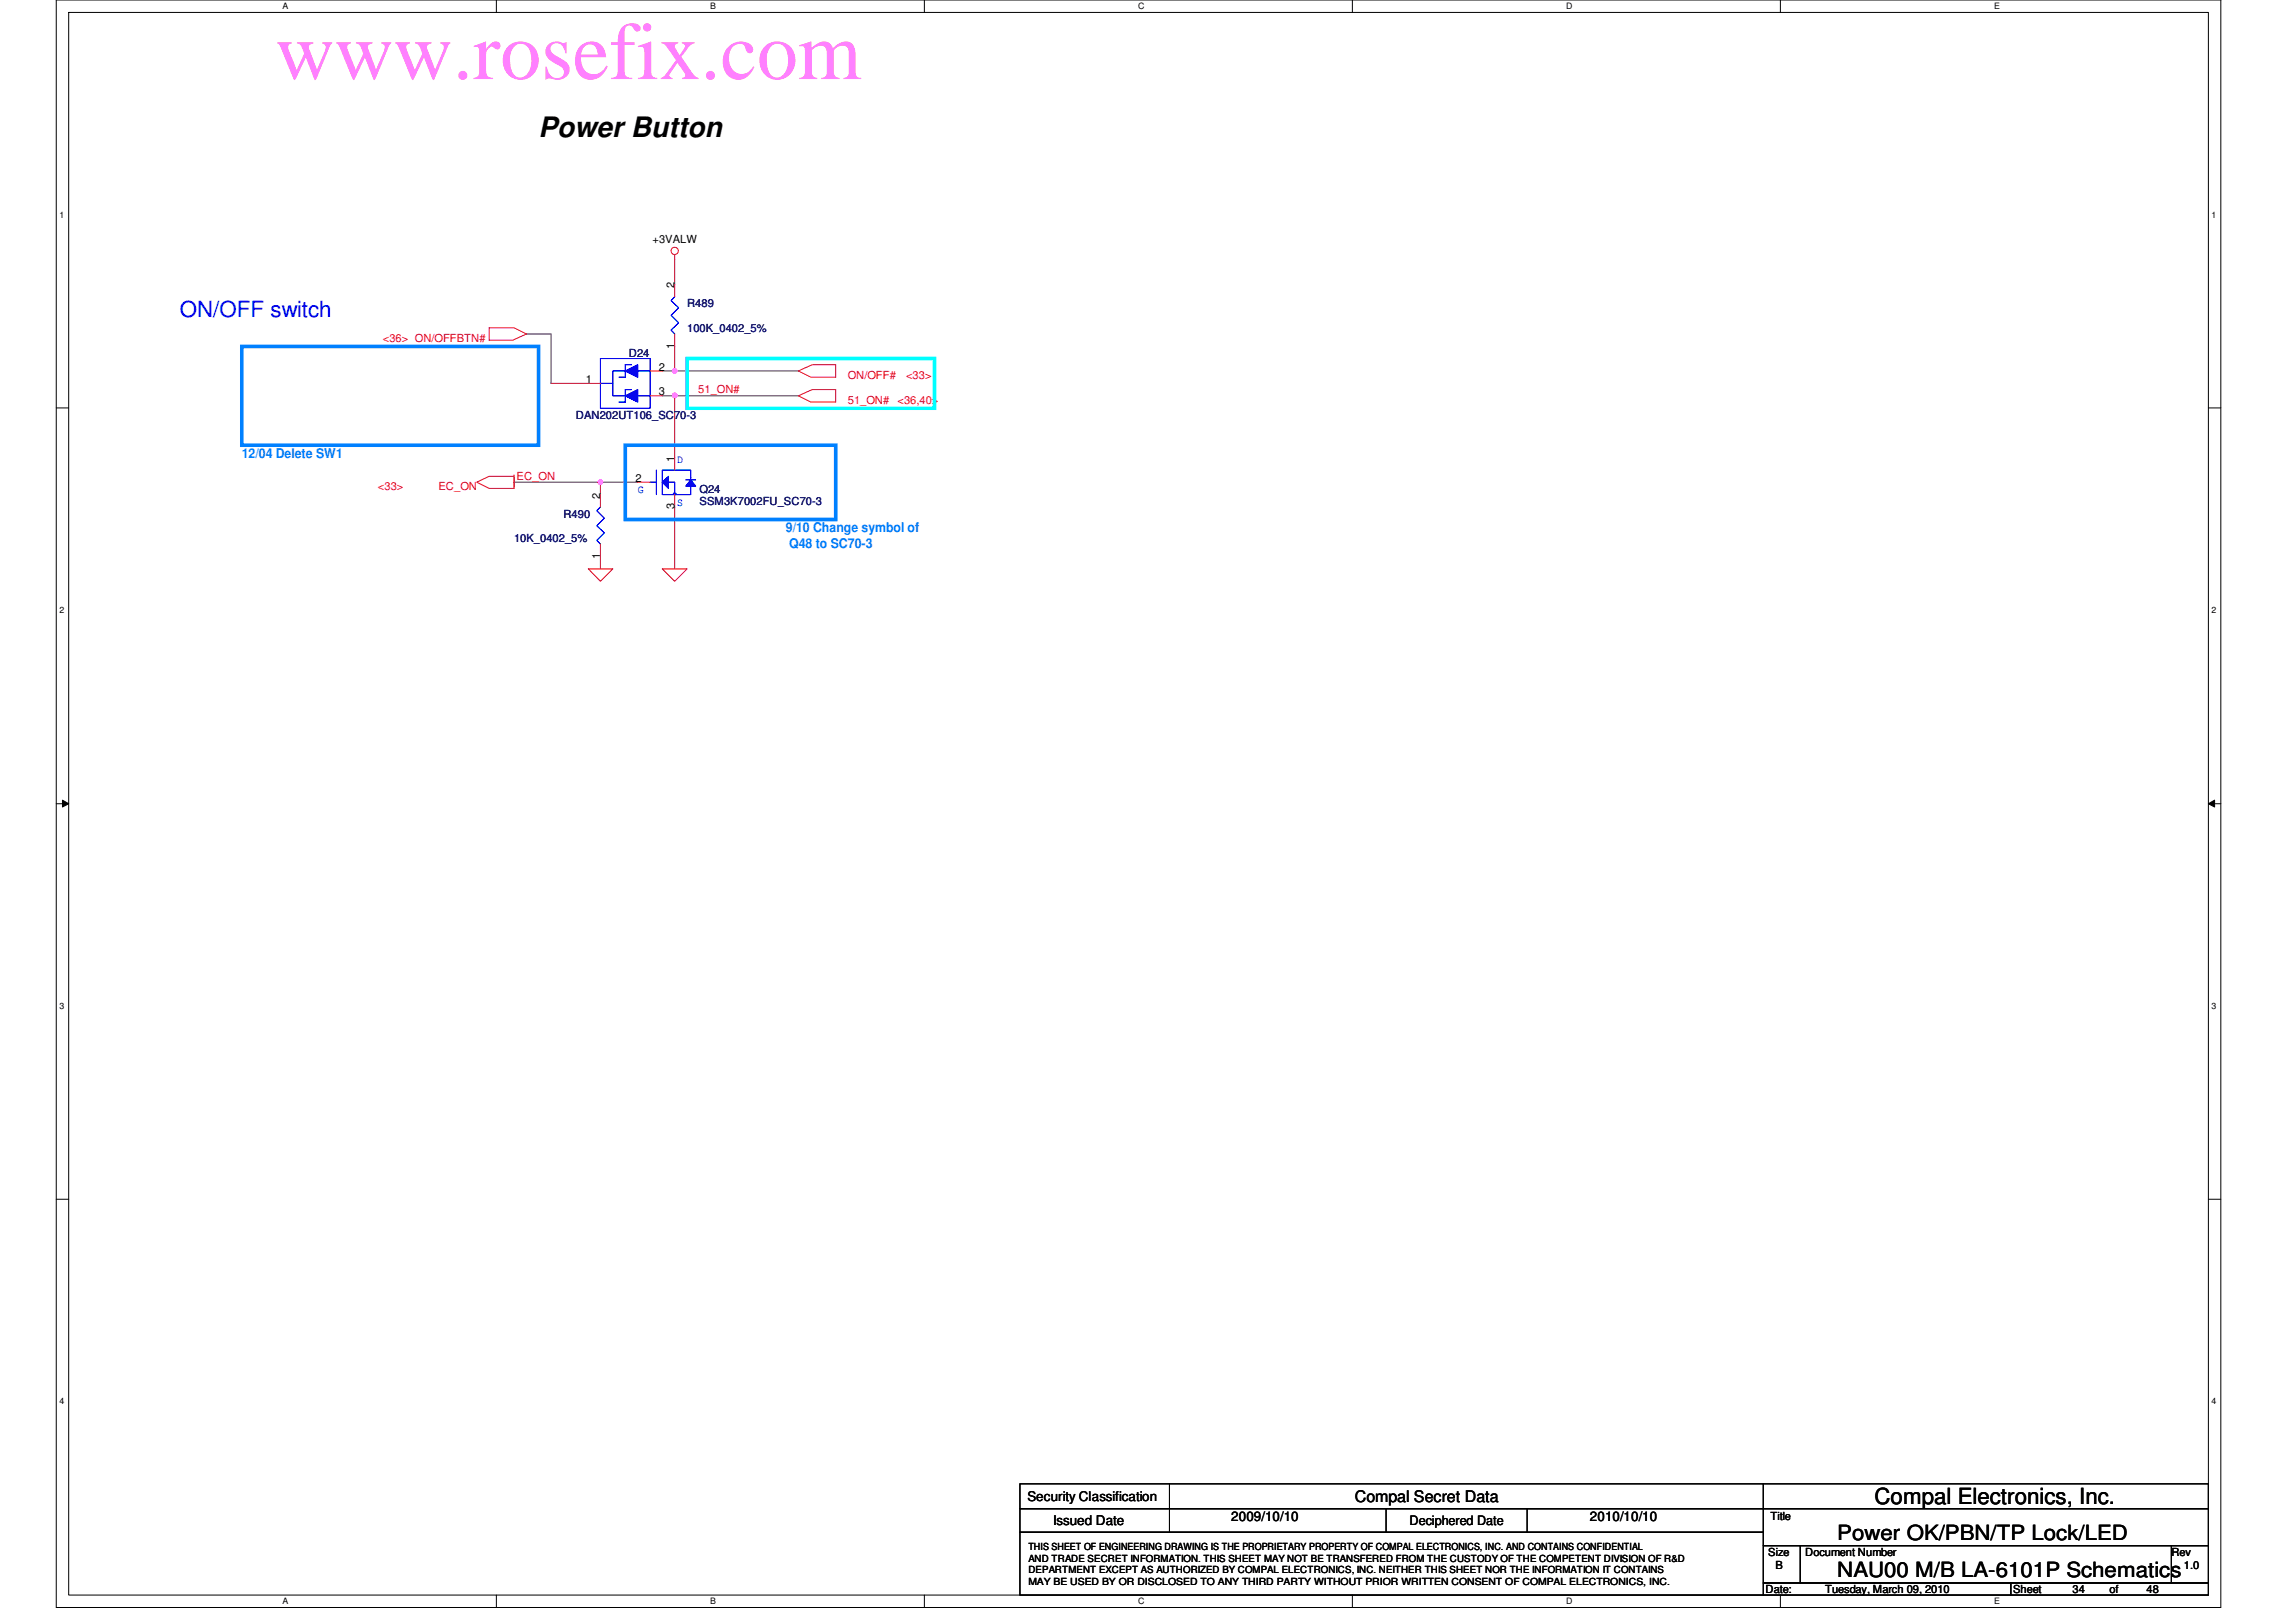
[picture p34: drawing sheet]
<svg xmlns="http://www.w3.org/2000/svg" width="297mm" height="210mm" viewBox="0 0 297 210" stroke-linecap="round" stroke-linejoin="round" font-family="sans-serif">
<defs><g id="words">
<text font-size="10.6" fill="#ff80ff" x="35.6" y="10.2">www.rosefix.com</text>
<text font-size="3.6" x="69.7" y="17.7">Power Button</text>
<text font-size="2.9" fill="#00f" x="23.3" y="41">ON/OFF switch</text>
<text font-size="2.9" x="242.5" y="194.6">Compal Electronics, Inc.</text>
<g font-size="2.7">
<text x="237.7" y="199.3">Power OK/PBN/TP Lock/LED</text>
<text x="237.7" y="204.1">NAU00 M/B LA-6101P Schematics</text>
</g>
<text font-size="2.1" x="175.3" y="194.4">Compal Secret Data</text>
<g font-size="1.7" fill="#0080ff">
<text x="31.3" y="59.2">12/04 Delete SW1</text>
<text x="101.7" y="68.8">9/10 Change symbol of</text>
<text x="102.1" y="70.9">Q48 to SC70-3</text>
</g>
<g font-size="1.7">
<text x="132.9" y="194.3">Security Classification</text>
<text x="136.3" y="197.3">Issued Date</text>
<text x="159.3" y="196.9">2009/10/10</text>
<text x="182.4" y="197.4">Deciphered Date</text>
<text x="205.7" y="196.9">2010/10/10</text>
</g>
<g font-size="1.4">
<text x="84.4" y="31.5">+3VALW</text>
<text x="87.2" y="37.3" transform="rotate(-90 87.2 37.3)">2</text>
<text x="85.2" y="48">2</text>
<text x="87.2" y="45.1" transform="rotate(-90 87.2 45.1)">1</text>
<text x="75.8" y="49.6">1</text>
<text x="85.2" y="51.2">3</text>
<text x="87.2" y="59.7" transform="rotate(-90 87.2 59.7)">1</text>
<text x="77.6" y="64.5" transform="rotate(-90 77.6 64.5)">2</text>
<text x="82.2" y="62.4">2</text>
<text x="87.2" y="65.9" transform="rotate(-90 87.2 65.9)">3</text>
<text x="77.6" y="72.3" transform="rotate(-90 77.6 72.3)">1</text>
<text x="229.1" y="196.8">Title</text>
<text x="228.8" y="201.4">Size</text>
<text x="229.7" y="203">B</text>
<text x="233.6" y="201.4">Document Number</text>
<text x="280.9" y="201.4">Rev</text>
<text x="282.5" y="203">1.0</text>
<text x="228.4" y="206.2">Date:</text>
<text x="236.1" y="206.2">Tuesday, March 09, 2010</text>
<text x="260.4" y="206.2">Sheet</text>
<text x="268.1" y="206.2">34</text>
<text x="272.9" y="206.2">of</text>
<text x="277.7" y="206.2">48</text>
</g>
<g font-size="1.4" fill="#000080">
<text x="88.9" y="39.8">R489</text>
<text x="81.4" y="46.2">D24</text>
<text x="88.9" y="43">100K_0402_5%</text>
<text x="74.5" y="54.2">DAN202UT106_SC70-3</text>
<text x="90.5" y="63.8">Q24</text>
<text x="90.5" y="65.4">SSM3K7002FU_SC70-3</text>
<text x="66.5" y="70.2">10K_0402_5%</text>
<text x="72.9" y="67">R490</text>
</g>
<g font-size="1.4" fill="#f00">
<text x="49.5" y="44.2">&lt;36&gt; ON/OFFBTN#</text>
<text x="90.3" y="50.9">51_ON#</text>
<text x="109.7" y="52.2">51_ON#</text>
<text x="109.7" y="49.1">ON/OFF#</text>
<text x="116.1" y="52.2">&lt;36,40&gt;</text>
<text x="117.2" y="49.1">&lt;33&gt;</text>
<text x="48.9" y="63.5">&lt;33&gt;</text>
<text x="56.7" y="63.5">EC_ON</text>
<text x="66.8" y="62.1">EC_ON</text>
</g>
<g font-size="1.4" fill="#00f">
<text x="87.6" y="59.9">D</text>
<text x="82.5" y="63.8">G</text>
<text x="87.6" y="65.5">S</text>
</g>
<g font-size="1.3">
<text x="133.1" y="203.6">DEPARTMENT EXCEPT AS AUTHORIZED BY COMPAL ELECTRONICS, INC. NEITHER THIS SHEET NOR THE INFORMATION IT CONTAINS</text>
<text x="133.1" y="200.6">THIS SHEET OF ENGINEERING DRAWING IS THE PROPRIETARY PROPERTY OF COMPAL ELECTRONICS, INC. AND CONTAINS CONFIDENTIAL</text>
<text x="133.1" y="202.1">AND TRADE SECRET INFORMATION. THIS SHEET MAY NOT BE TRANSFERED FROM THE CUSTODY OF THE COMPETENT DIVISION OF R&amp;D</text>
<text x="133.1" y="205.1">MAY BE USED BY OR DISCLOSED TO ANY THIRD PARTY WITHOUT PRIOR WRITTEN CONSENT OF COMPAL ELECTRONICS, INC.</text>
</g>
<g font-size="1.1">
<text x="36.5" y="1.1">A</text>
<text x="91.9" y="1.1">B</text>
<text x="147.2" y="1.1">C</text>
<text x="202.6" y="1.1">D</text>
<text x="258" y="1.1">E</text>
<text x="7.7" y="28.2">1</text>
<text x="286.1" y="28.2">1</text>
<text x="7.7" y="79.3">2</text>
<text x="286.1" y="79.3">2</text>
<text x="7.7" y="130.6">3</text>
<text x="286.1" y="130.6">3</text>
<text x="7.7" y="181.7">4</text>
<text x="286.1" y="181.7">4</text>
<text x="36.5" y="207.6">A</text>
<text x="91.9" y="207.6">B</text>
<text x="147.2" y="207.6">C</text>
<text x="202.6" y="207.6">D</text>
<text x="258" y="207.6">E</text>
</g>
</g></defs>
<path d="M7.3 0h280v208h-280zM8.9 1.6h276.8v204.8h-276.8z" fill="none" stroke="#000" stroke-width=".13"/>
<g fill="#fff">
<path d="M36.5 .2h.8v1.2h-.8z"/>
<path d="M36.5 206.6h.8v1.2h-.8z"/>
</g>
<path d="M64.2 0v1.6M64.2 206.4v1.6" fill="none" stroke="#000" stroke-width=".13"/>
<g fill="#fff">
<path d="M91.9 .2h.7v1.2h-.7z"/>
<path d="M91.9 206.6h.7v1.2h-.7z"/>
</g>
<path d="M119.6 0v1.6M119.6 206.4v1.6" fill="none" stroke="#000" stroke-width=".13"/>
<g fill="#fff">
<path d="M147.2 .2h.8v1.2h-.8z"/>
<path d="M147.2 206.6h.8v1.2h-.8z"/>
</g>
<path d="M175 0v1.6M175 206.4v1.6" fill="none" stroke="#000" stroke-width=".13"/>
<g fill="#fff">
<path d="M202.6 .2h.8v1.2h-.8z"/>
<path d="M202.6 206.6h.8v1.2h-.8z"/>
</g>
<path d="M230.3 0v1.6M230.3 206.4v1.6" fill="none" stroke="#000" stroke-width=".13"/>
<g fill="#fff">
<path d="M258 .2h.7v1.2h-.7z"/>
<path d="M258 206.6h.7v1.2h-.7z"/>
<path d="M7.7 27.2h.6v1.2h-.6z"/>
<path d="M286.1 27.2h.6v1.2h-.6z"/>
<path d="M7.7 78.4h.6v1.1h-.6z"/>
<path d="M286.1 78.4h.6v1.1h-.6z"/>
</g>
<path d="M7.3 52.8h1.6M285.7 52.8h1.6" fill="none" stroke="#000" stroke-width=".13"/>
<g fill="#fff">
<path d="M7.7 129.6h.6v1.2h-.6z"/>
<path d="M286.1 129.6h.6v1.2h-.6z"/>
</g>
<path d="M7.3 104h1.6M8.1 103.5l.8 .5-.8 .4zM285.7 104h1.6M285.7 104l.8-.5v.9z" fill="none" stroke="#000" stroke-width=".13"/>
<path d="M8.1 103.5l.8 .5-.8 .4zM285.7 104l.8-.5v.9z" fill="#000"/>
<g fill="#fff">
<path d="M7.7 180.8h.6v1.1h-.6z"/>
<path d="M286.1 180.8h.6v1.1h-.6z"/>
</g>
<path d="M7.3 155.2h1.6M285.7 155.2h1.6" fill="none" stroke="#000" stroke-width=".13"/>
<path d="M68.1 43.2h3.2M87.3 48h16M77.7 62.4h4.8" fill="none" stroke="#800040" stroke-width=".13"/>
<circle cx="87.3" cy="48" r=".3" fill="#f0f"/>
<circle cx="87.3" cy="48" r=".3" fill="none" stroke="#f0f" stroke-width=".13"/>
<path d="M77.7 62.4v1.6" fill="none" stroke="#800040" stroke-width=".13"/>
<circle cx="77.7" cy="62.4" r=".3" fill="#f0f"/>
<circle cx="77.7" cy="62.4" r=".3" fill="none" stroke="#f0f" stroke-width=".13"/>
<path d="M87.3 33.6v3.2M87.3 51.2h16M87.3 44.8v3.2h-1.6M66.5 62.4h11.2M87.3 65.6v8" fill="none" stroke="#800040" stroke-width=".13"/>
<circle cx="87.3" cy="51.2" r=".3" fill="#f0f"/>
<circle cx="87.3" cy="51.2" r=".3" fill="none" stroke="#f0f" stroke-width=".13"/>
<path d="M71.3 43.2v6.4h4.8M85.7 51.2h1.6v8M77.7 72v1.6" fill="none" stroke="#800040" stroke-width=".13"/>
<g fill="none" stroke="#f00" stroke-width=".13">
<path d="M87.3 33v.6M63.3 42.4h3.2l1.6 .8-1.8 .8h-3zM103.3 51.2l1.8-.8h3v1.6h-3.2zM103.3 48l1.8-.8h3v1.6h-3.2zM66.5 61.5v1.6M66.5 61.6h-3.2l-1.6 .8 1.6 .8h3.2v-1.4M76.1 73.6h3.2l-1.6 1.6zM85.7 73.6h3.2l-1.6 1.6z"/>
<circle cx="87.3" cy="32.5" r=".47"/>
</g>
<g fill="none" stroke="#000" stroke-width=".13">
<path d="M131.9 192h96.2v3.2h-96.2zM131.9 195.2h96.2v3.1h-96.2zM131.9 198.3h96.2v8.1h-96.2zM151.3 192v6.3M179.3 195.2v3.1M197.6 195.2v3.1M228.1 192h57.6v3.2h-57.6zM228.1 195.2h57.6v4.8h-57.6zM228.1 200h4.8v4.9h-4.8zM228.1 204.9h32v1.5h-32zM232.9 200h48v4.9h-48zM260.1 204.9h25.6v1.5h-25.6z"/>
<path d="M280.9 200h4.8v4.9h-4.8z"/>
</g>
<path d="M31.3 44.8h38.4v12.8h-38.4zM80.9 57.6h27.2v9.6h-27.2z" fill="none" stroke="#0080ff" stroke-width=".47"/>
<path d="M88.9 46.4h32v6.4h-32z" fill="none" stroke="#0ff" stroke-width=".47"/>
<path d="M85.7 62.4l.8-.8v1.6z" fill="#00f"/>
<path d="M85.7 62.4l.8-.8v1.6z" fill="none" stroke="#00f" stroke-width=".13"/>
<path d="M89.4 62.1l.6 .8h-1.3z" fill="#00f"/>
<path d="M84.1 62.4h.8M84.9 60.8v3.2M88.7 62.1h1.3M89.4 62.1v-1.3h-3.7v3.2h1.6v-1.6h-.8M89.4 62.9v1.1h-2.1h.2v-.2h-.4v.2M89.4 62.1l.6 .8h-1.3z" fill="none" stroke="#00f" stroke-width=".13"/>
<path d="M85.7 62.4l.8-.8v1.6z" fill="#00f"/>
<path d="M85.7 62.4l.8-.8v1.6z" fill="none" stroke="#00f" stroke-width=".13"/>
<path d="M89.4 62.1l.6 .8h-1.3z" fill="#00f"/>
<path d="M84.1 62.4h.8M84.9 60.8v3.2M88.7 62.1h1.3M89.4 62.1v-1.3h-3.7v3.2h1.6v-1.6h-.8M89.4 62.9v1.1h-2.1h.2v-.2h-.4v.2M89.4 62.1l.6 .8h-1.3z" fill="none" stroke="#00f" stroke-width=".13"/>
<path d="M87.3 59.2v1.6M82.5 62.4h1.6M87.3 64v1.6" fill="none" stroke="#f00" stroke-width=".13"/>
<path d="M80.9 48l1.6-.8v1.6z" fill="#00f"/>
<path d="M80.9 48l1.6-.8v1.6z" fill="none" stroke="#00f" stroke-width=".13"/>
<path d="M80.9 51.2l1.6-.8v1.6z" fill="#00f"/>
<path d="M77.7 46.4h6.4v6.4h-6.4zM77.7 49.6h1.6M80.9 51.2l1.6-.8v1.6zM80.9 48h-1.6v3.2h1.6M81.7 47.2h-.8v1.6h-.8M81.7 50.4h-.8v1.6h-.8M82.5 48h1.6M82.5 51.2h1.6" fill="none" stroke="#00f" stroke-width=".13"/>
<path d="M80.9 48l1.6-.8v1.6z" fill="#00f"/>
<path d="M80.9 48l1.6-.8v1.6z" fill="none" stroke="#00f" stroke-width=".13"/>
<path d="M80.9 51.2l1.6-.8v1.6z" fill="#00f"/>
<path d="M87.3 38.4l-.5 .5 1 .9-1 1 1 1-1 .9 .5 .5M77.7 46.4h6.4v6.4h-6.4zM77.7 49.6h1.6M80.9 51.2l1.6-.8v1.6zM80.9 48h-1.6v3.2h1.6M81.7 47.2h-.8v1.6h-.8M81.7 50.4h-.8v1.6h-.8M82.5 48h1.6M82.5 51.2h1.6M77.7 65.6l-.5 .5 1 1-1 .9 1 1-1 .9 .5 .5" fill="none" stroke="#00f" stroke-width=".13"/>
<path d="M87.3 36.8v1.6M76.1 49.6h1.6M84.1 48h1.6M84.1 51.2h1.6M87.3 43.2v1.6M77.7 64v1.6M77.7 70.4v1.6" fill="none" stroke="#f00" stroke-width=".13"/>
<circle cx="87.3" cy="48" r=".3" fill="#f0f"/>
<circle cx="87.3" cy="48" r=".3" fill="none" stroke="#f0f" stroke-width=".13"/>
<circle cx="77.7" cy="62.4" r=".3" fill="#f0f"/>
<circle cx="77.7" cy="62.4" r=".3" fill="none" stroke="#f0f" stroke-width=".13"/>
<circle cx="87.3" cy="51.2" r=".3" fill="#f0f"/>
<circle cx="87.3" cy="51.2" r=".3" fill="none" stroke="#f0f" stroke-width=".13"/>
<use href="#words"/>
</svg>
